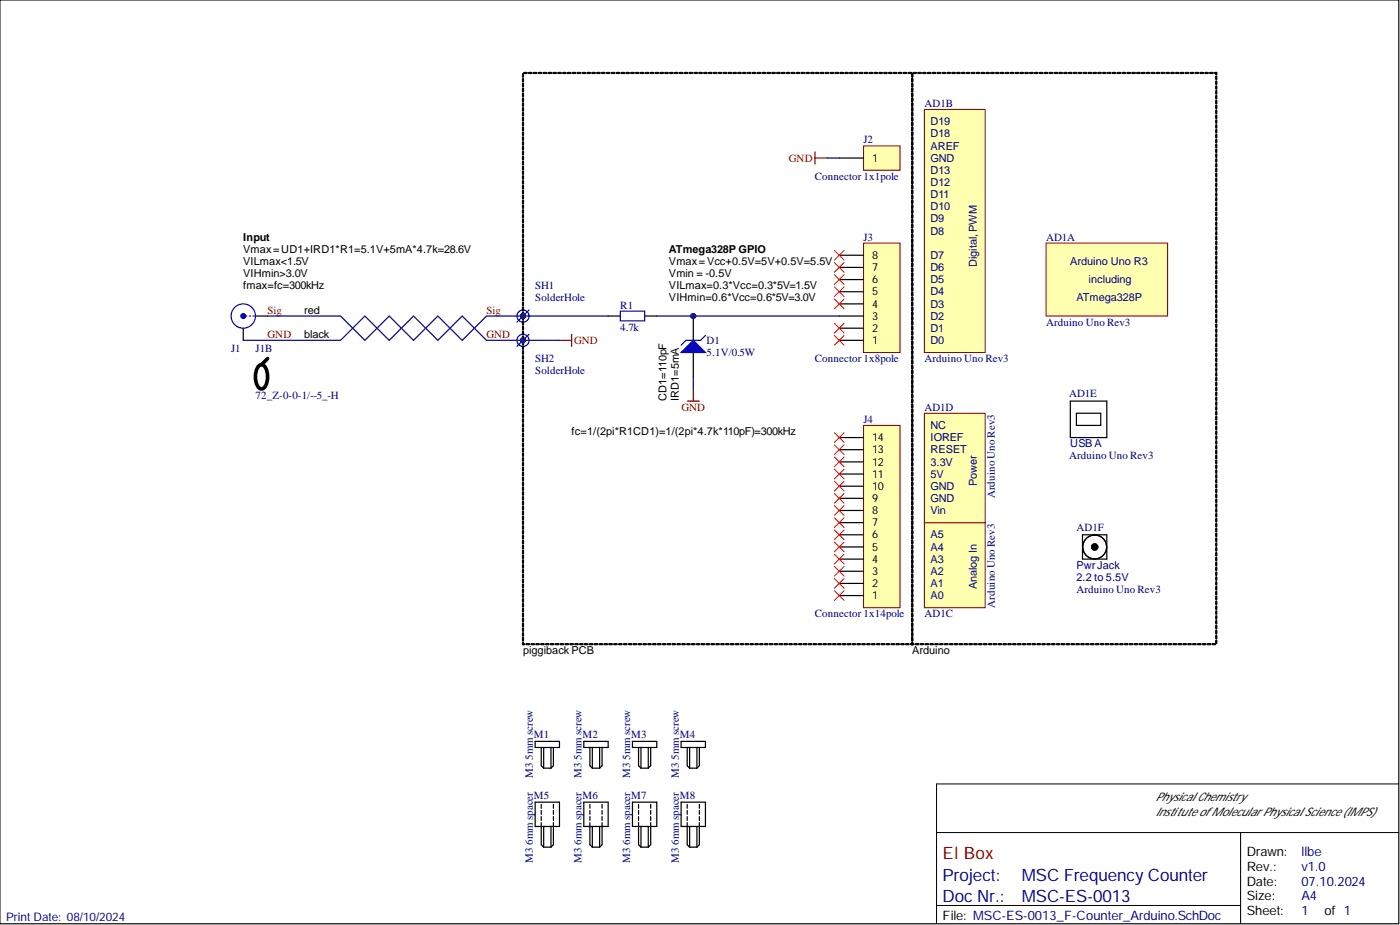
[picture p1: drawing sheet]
<svg xmlns="http://www.w3.org/2000/svg" width="292mm" height="193mm" viewBox="0 0 292 193" stroke-linecap="round" stroke-linejoin="round" font-family="sans-serif">
<defs><g id="words">
<text font-size="3.5" fill="#800000" x="196.7" y="179.3">El Box</text>
<g font-size="3.5" fill="#000080">
<text x="196.7" y="183.8">Project:</text>
<text x="213.2" y="183.8">MSC Frequency Counter</text>
<text x="196.7" y="188.1">Doc Nr.:</text>
<text x="213.2" y="188.1">MSC-ES-0013</text>
</g>
<g font-size="2.7">
<text x="260.1" y="178.7">Drawn:</text>
<text x="260.1" y="184.8">Date:</text>
<text x="260.1" y="181.7">Rev.:</text>
<text x="196.7" y="191.9">File: MSC-ES-0013_F-Counter_Arduino.SchDoc</text>
<text x="260.1" y="187.8">Size:</text>
<text x="260.1" y="190.8">Sheet:</text>
<text x="276.4" y="190.8">of 1</text>
</g>
<g font-size="2.7" fill="#000080">
<text x="271.5" y="178.7">llbe</text>
<text x="271.5" y="184.8">07.10.2024</text>
<text x="271.5" y="181.7">v1.0</text>
<text x="271.5" y="190.8">1</text>
<text x="271.5" y="187.8">A4</text>
</g>
<g font-size="2.5">
<text x="241.1" y="167.2">Physical Chemistry</text>
<text x="241.1" y="170.2">Institute ofMolecular Physical Science (IMPS)</text>
</g>
<text font-size="2.5" fill="#000080" x="1.3" y="192.2">Print Date: 08/10/2024</text>
<g font-size="2.3" fill="#000080">
<text x="192.9" y="22.3">AD1B</text>
<text x="180.2" y="29.9">J2</text>
<text x="194.1" y="28.7">D18</text>
<text x="194.1" y="26.1">D19</text>
<text x="194.1" y="33.7">GND</text>
<text x="194.1" y="31.2">AREF</text>
<text x="170" y="37.5">Connector 1x1pole</text>
<text x="194.1" y="41.3">D11</text>
<text x="194.1" y="38.8">D12</text>
<text x="194.1" y="36.3">D13</text>
<text x="194.1" y="46.4">D9</text>
<text x="194.1" y="43.9">D10</text>
<text x="180.2" y="50.2">J3</text>
<text x="194.1" y="48.9">D8</text>
<text x="218.2" y="50.2">AD1A</text>
<text x="194.1" y="59.1">D5</text>
<text x="194.1" y="56.5">D6</text>
<text x="194.1" y="54">D7</text>
<text x="203.8" y="55.8" transform="rotate(-90 203.8 55.8)">Digital,PWM</text>
<text x="223.3" y="55.3">Arduino Uno R3</text>
<text x="227.1" y="59.1">including</text>
<text x="111.7" y="60.4">SH1</text>
<text x="111.7" y="62.9">SolderHole</text>
<text x="129.4" y="64.4">R1</text>
<text x="194.1" y="64.2">D3</text>
<text x="194.1" y="61.6">D4</text>
<text x="224.6" y="62.9">ATmega328P</text>
<text x="129.4" y="69">4.7k</text>
<text x="147.4" y="71.8">D1</text>
<text x="194.1" y="71.8">D0</text>
<text x="194.1" y="69.2">D1</text>
<text x="194.1" y="66.7">D2</text>
<text x="218.2" y="68">Arduino Uno Rev3</text>
<text x="48.2" y="73.5">J1</text>
<text x="53.3" y="73.5">J1B</text>
<text x="111.7" y="75.6">SH2</text>
<text x="147.4" y="74.3">5.1V/0.5W</text>
<text x="170" y="75.6">Connector 1x8pole</text>
<text x="192.9" y="75.6">Arduino Uno Rev3</text>
<text x="53.3" y="83.2">72_Z-0-0-1/--5_-H</text>
<text x="111.7" y="78.1">SolderHole</text>
<text x="223.1" y="82.9">AD1E</text>
<text x="180.2" y="88.2">J4</text>
<text x="192.9" y="85.7">AD1D</text>
<text x="194.1" y="89.5">NC</text>
<text x="194.1" y="94.6">RESET</text>
<text x="194.1" y="92">IOREF</text>
<text x="223.1" y="95.8">Arduino Uno Rev3</text>
<text x="223.3" y="93.3">USB A</text>
<text x="194.1" y="99.7">5V</text>
<text x="194.1" y="97.1">3.3V</text>
<text x="203.8" y="101.4" transform="rotate(-90 203.8 101.4)">Power</text>
<text x="194.1" y="107.3">Vin</text>
<text x="194.1" y="104.7">GND</text>
<text x="194.1" y="102.2">GND</text>
<text x="207.6" y="104" transform="rotate(-90 207.6 104)">ArduinoUno Rev3</text>
<text x="194.1" y="112.3">A5</text>
<text x="224.6" y="110.8">AD1F</text>
<text x="194.1" y="119.9">A2</text>
<text x="194.1" y="117.4">A3</text>
<text x="194.1" y="114.9">A4</text>
<text x="224.6" y="118.7">PwrJack</text>
<text x="194.1" y="125">A0</text>
<text x="194.1" y="122.5">A1</text>
<text x="203.8" y="123" transform="rotate(-90 203.8 123)">Analog In</text>
<text x="224.6" y="121.2">2.2 to 5.5V</text>
<text x="224.6" y="123.7">Arduino Uno Rev3</text>
<text x="170" y="128.8">Connector 1x14pole</text>
<text x="192.9" y="128.8">AD1C</text>
<text x="207.6" y="126.8" transform="rotate(-90 207.6 126.8)">ArduinoUno Rev3</text>
<text x="111.4" y="153.9">M1</text>
<text x="121.6" y="153.9">M2</text>
<text x="131.7" y="153.9">M3</text>
<text x="141.9" y="153.9">M4</text>
<text x="111.2" y="158.5" transform="rotate(-90 111.2 158.5)">5mm screw</text>
<text x="121.3" y="158.5" transform="rotate(-90 121.3 158.5)">5mm screw</text>
<text x="131.5" y="158.5" transform="rotate(-90 131.5 158.5)">5mm screw</text>
<text x="141.6" y="158.5" transform="rotate(-90 141.6 158.5)">5mm screw</text>
<text x="111.2" y="162.3" transform="rotate(-90 111.2 162.3)">M3</text>
<text x="111.4" y="166.6">M5</text>
<text x="121.3" y="162.3" transform="rotate(-90 121.3 162.3)">M3</text>
<text x="121.6" y="166.6">M6</text>
<text x="131.5" y="162.3" transform="rotate(-90 131.5 162.3)">M3</text>
<text x="131.7" y="166.6">M7</text>
<text x="141.6" y="162.3" transform="rotate(-90 141.6 162.3)">M3</text>
<text x="141.9" y="166.6">M8</text>
<text x="111.2" y="176.2" transform="rotate(-90 111.2 176.2)">6mm spacer</text>
<text x="121.3" y="176.2" transform="rotate(-90 121.3 176.2)">6mm spacer</text>
<text x="131.5" y="176.2" transform="rotate(-90 131.5 176.2)">6mm spacer</text>
<text x="141.6" y="176.2" transform="rotate(-90 141.6 176.2)">6mm spacer</text>
<text x="111.2" y="180" transform="rotate(-90 111.2 180)">M3</text>
<text x="121.3" y="180" transform="rotate(-90 121.3 180)">M3</text>
<text x="131.5" y="180" transform="rotate(-90 131.5 180)">M3</text>
<text x="141.6" y="180" transform="rotate(-90 141.6 180)">M3</text>
</g>
<g font-size="2.3" fill="#800000">
<text x="164.6" y="33.7">GND</text>
<text x="55.8" y="65.4">Sig</text>
<text x="101.5" y="65.4">Sig</text>
<text x="55.8" y="70.5">GND</text>
<text x="101.5" y="70.5">GND</text>
<text x="119.8" y="71.8">GND</text>
<text x="142.2" y="85.7">GND</text>
</g>
<g font-size="2.3">
<text x="182" y="33.7">1</text>
<text x="50.8" y="52.7">Vmax=UD1+IRD1*R1=5.1V+5mA*4.7k=28.6V</text>
<text x="50.8" y="50.2">Input</text>
<text x="139.6" y="52.7">ATmega328P GPIO</text>
<text x="50.8" y="55.3">VILmax&lt;1.5V</text>
<text x="50.8" y="57.8">VIHmin&gt;3.0V</text>
<text x="139.6" y="55.3">Vmax=Vcc+0.5V=5V+0.5V=5.5V</text>
<text x="139.6" y="57.8">Vmin = -0.5V</text>
<text x="182" y="59.1">6</text>
<text x="182" y="56.5">7</text>
<text x="182" y="54">8</text>
<text x="50.8" y="60.4">fmax=fc=300kHz</text>
<text x="63.4" y="65.4">red</text>
<text x="139.6" y="60.4">VILmax=0.3*Vcc=0.3*5V=1.5V</text>
<text x="139.6" y="62.9">VIHmin=0.6*Vcc=0.6*5V=3.0V</text>
<text x="182" y="64.2">4</text>
<text x="182" y="61.6">5</text>
<text x="63.4" y="70.5">black</text>
<text x="182" y="71.8">1</text>
<text x="182" y="69.2">2</text>
<text x="182" y="66.7">3</text>
<text x="139.1" y="83.7" transform="rotate(-90 139.1 83.7)">CD1=110pF</text>
<text x="141.6" y="83.7" transform="rotate(-90 141.6 83.7)">IRD1=5mA</text>
<text x="119.3" y="90.8">fc=1/(2pi*R1CD1)=1/(2pi*4.7k*110pF)=300kHz</text>
<text x="182" y="94.6">13</text>
<text x="182" y="92">14</text>
<text x="182" y="99.7">11</text>
<text x="182" y="97.1">12</text>
<text x="182" y="107.3">8</text>
<text x="182" y="104.7">9</text>
<text x="182" y="102.2">10</text>
<text x="182" y="112.3">6</text>
<text x="182" y="109.8">7</text>
<text x="182" y="119.9">3</text>
<text x="182" y="117.4">4</text>
<text x="182" y="114.9">5</text>
<text x="182" y="125">1</text>
<text x="182" y="122.5">2</text>
<text x="109.1" y="136.4">piggiback PCB</text>
<text x="190.3" y="136.4">Arduino</text>
</g>
</g></defs>
<path d="M0 0h291.8v192.7h-291.8z" fill="none" stroke="#000" stroke-width=".21"/>
<path d="M241.1 164.8h46.9v7.6h-46.9z" fill-rule="evenodd" fill="#fff"/>
<path d="M241.1 164.8h46.9v7.6h-46.9z" fill="none" stroke="#fff" stroke-width=".21"/>
<path d="M195.4 173.7h96.4M258.8 173.7v19M291.8 163.5h-96.4v29.2M195.4 188.9h63.4" fill="none" stroke="#000" stroke-width=".21"/>
<g fill="none" stroke="#000" stroke-width=".25">
<path d="M111.7 154.7h5v1.2h-5zM112.9 155.9v3.8l.5 .5M113.4 155.9v4.3M115 155.9v4.3M115.5 155.9v3.8l-.5 .5M121.8 154.7h5.1v1.2h-5.1zM123.1 155.9v3.8l.5 .5M123.6 155.9v4.3M125.1 155.9v4.3M125.6 155.9v3.8l-.5 .5M132 154.7h5v1.2h-5zM133.2 155.9v3.8l.5 .5"/>
<path d="M133.7 155.9v4.3M135.3 155.9v4.3M135.8 155.9v3.8l-.5 .5M142.1 154.7h5.1v1.2h-5.1zM143.4 155.9v3.8l.5 .5M143.9 155.9v4.3M145.4 155.9v4.3M145.9 155.9v3.8l-.5 .5M111.7 167.3h5v5.1h-5zM112.9 167.8v.8M112.9 169.1v.8M112.9 170.4v.7"/>
<path d="M112.9 171.6v4.6l.5 .5M113.4 176.7h1.6M113.4 172.4v4.3M113.4 160.2h1.6M115 172.4v4.3M115.5 167.8v.8M115.5 169.1v.8M115.5 170.4v.7M115.5 171.6v4.6l-.5 .5M121.8 167.3h5.1v5.1h-5.1zM123.1 167.8v.8M123.1 169.1v.8"/>
<path d="M123.1 170.4v.7M123.1 171.6v4.6l.5 .5M123.6 176.7h1.5M123.6 172.4v4.3M123.6 160.2h1.5M125.1 172.4v4.3M125.6 167.8v.8M125.6 169.1v.8M125.6 170.4v.7M125.6 171.6v4.6l-.5 .5M132 167.3h5v5.1h-5zM133.2 167.8v.8"/>
<path d="M133.2 169.1v.8M133.2 170.4v.7M133.2 171.6v4.6l.5 .5M133.7 176.7h1.6M133.7 172.4v4.3M133.7 160.2h1.6M135.3 172.4v4.3M135.8 167.8v.8M135.8 169.1v.8M135.8 170.4v.7M135.8 171.6v4.6l-.5 .5M142.1 167.3h5.1v5.1h-5.1z"/>
<path d="M143.4 167.8v.8M143.4 169.1v.8M143.4 170.4v.7M143.4 171.6v4.6l.5 .5M143.9 176.7h1.5M143.9 172.4v4.3M143.9 160.2h1.5M145.4 172.4v4.3M145.9 167.8v.8M145.9 169.1v.8M145.9 170.4v.7M145.9 171.6v4.6l-.5 .5"/>
</g>
<path d="M53.9 76.4a.86 .86 0 0 1 .9-.3 .86 .86 0 0 1 .7 .7 3.8 3.8 0 0 1-.6 4.3 .92 .92 0 0 1-1.2-.7 4.3 4.3 0 0 1 .2-4z" fill="#fff"/>
<path d="M53.9 76.4a.86 .86 0 0 1 .9-.3 .86 .86 0 0 1 .7 .7 3.8 3.8 0 0 1-.6 4.3 .92 .92 0 0 1-1.2-.7 4.3 4.3 0 0 1 .2-4zM55.8 74.8l-1.2 1.3" fill="none" stroke="#000" stroke-width=".76"/>
<path d="M50.8 68.5v2.5M53.3 65.9h2.5" fill="none" stroke="#000" stroke-width=".25"/>
<circle cx="50.8" cy="65.9" r=".51" fill="#00f"/>
<g fill="none" stroke="#00f" stroke-width=".25">
<path d="M51.3 65.9h.2M52 65.9h.3M52.8 65.9h.2"/>
<circle cx="50.8" cy="65.9" r=".51"/>
<circle cx="50.8" cy="65.9" r="2.54"/>
</g>
<circle cx="144.6" cy="65.9" r=".51" fill="#000080"/>
<circle cx="144.6" cy="65.9" r=".51" fill="none" stroke="#000080" stroke-width=".21"/>
<path d="M144.6 65.9v5.1M144.6 73.5v5.1" fill="none" stroke="#000" stroke-width=".25"/>
<circle cx="144.6" cy="65.9" r=".51" fill="#000080"/>
<circle cx="144.6" cy="65.9" r=".51" fill="none" stroke="#000080" stroke-width=".21"/>
<path d="M142.1 73.5l2.5-2.5 2.6 2.5z" fill="#00f"/>
<path d="M129.4 64.9h5.1v2h-5.1zM142.1 73.5l2.5-2.5 2.6 2.5zM147.2 70l-1 1h-3.1l-1 1" fill="none" stroke="#00f" stroke-width=".25"/>
<path d="M126.9 65.9h2.5M134.5 65.9h2.5" fill="none" stroke="#000" stroke-width=".25"/>
<path d="M218.2 50.7h25.4v15.2h-25.4z" fill-rule="evenodd" fill="#ffffb0"/>
<path d="M218.2 50.7h25.4v15.2h-25.4z" fill="none" stroke="#800000" stroke-width=".21"/>
<path d="M192.9 22.8h12.7v50.7h-12.7z" fill-rule="evenodd" fill="#ffffb0"/>
<path d="M192.9 22.8h12.7v50.7h-12.7z" fill="none" stroke="#800000" stroke-width=".21"/>
<path d="M192.9 109h12.7v17.8h-12.7z" fill-rule="evenodd" fill="#ffffb0"/>
<path d="M192.9 109h12.7v17.8h-12.7z" fill="none" stroke="#800000" stroke-width=".21"/>
<path d="M192.9 86.2h12.7v22.8h-12.7z" fill-rule="evenodd" fill="#ffffb0"/>
<path d="M192.9 86.2h12.7v22.8h-12.7z" fill="none" stroke="#800000" stroke-width=".21"/>
<g fill="none" stroke="#000" stroke-width=".25">
<path d="M223.3 83.7h7.6v7.6h-7.6zM224.6 86.2h5.1v2.5h-5.1zM225.9 111.6h5v5h-5z"/>
<circle cx="228.4" cy="114.1" r="2.49"/>
</g>
<circle cx="228.4" cy="114.1" r=".39" fill="none" stroke="#000" stroke-width=".76"/>
<path d="M180.2 50.7h7.6v22.8h-7.6z" fill-rule="evenodd" fill="#ffffb0"/>
<path d="M180.2 50.7h7.6v22.8h-7.6z" fill="none" stroke="#800000" stroke-width=".21"/>
<path d="M175.1 58.3h5.1M175.1 55.8h5.1M175.1 53.3h5.1M175.1 71h5.1M175.1 68.5h5.1M175.1 65.9h5.1M175.1 63.4h5.1M175.1 60.9h5.1" fill="none" stroke="#000" stroke-width=".25"/>
<path d="M180.2 30.4h7.6v5.1h-7.6z" fill-rule="evenodd" fill="#ffffb0"/>
<path d="M180.2 30.4h7.6v5.1h-7.6z" fill="none" stroke="#800000" stroke-width=".21"/>
<path d="M175.1 33h5.1" fill="none" stroke="#000" stroke-width=".25"/>
<path d="M180.2 88.7h7.6v38.1h-7.6z" fill-rule="evenodd" fill="#ffffb0"/>
<path d="M180.2 88.7h7.6v38.1h-7.6z" fill="none" stroke="#800000" stroke-width=".21"/>
<g fill="none" stroke="#000" stroke-width=".25">
<path d="M175.1 98.9h5.1M175.1 96.4h5.1M175.1 93.8h5.1M175.1 91.3h5.1M175.1 119.2h5.1M175.1 116.6h5.1M175.1 114.1h5.1M175.1 111.6h5.1M175.1 109h5.1M175.1 106.5h5.1M175.1 104h5.1M175.1 101.4h5.1"/>
<path d="M175.1 124.2h5.1M175.1 121.7h5.1"/>
</g>
<g fill="none" stroke="#f00" stroke-width=".21">
<path d="M174.1 59.8l2 2.1M174.1 54.8l2 2M174.1 57.3l2 2M174.1 52.2l2 2.1M176.1 59.8l-2 2.1M176.1 54.8l-2 2M176.1 57.3l-2 2M176.1 52.2l-2 2.1M174.1 70l2 2M174.1 67.5l2 2M174.1 62.4l2 2M176.1 70l-2 2"/>
<path d="M176.1 67.5l-2 2M176.1 62.4l-2 2M174.1 90.3l2 2M174.1 92.8l2 2M174.1 95.3l2 2.1M174.1 97.9l2 2M176.1 90.3l-2 2M176.1 92.8l-2 2M176.1 95.3l-2 2.1M176.1 97.9l-2 2M174.1 100.4l2 2M174.1 102.9l2 2.1"/>
<path d="M174.1 105.5l2 2M174.1 108l2 2M174.1 110.6l2 2M174.1 113.1l2 2M174.1 115.6l2 2.1M174.1 118.2l2 2M176.1 100.4l-2 2M176.1 102.9l-2 2.1M176.1 105.5l-2 2M176.1 108l-2 2M176.1 110.6l-2 2M176.1 113.1l-2 2"/>
<path d="M176.1 115.6l-2 2.1M176.1 118.2l-2 2M174.1 120.7l2 2M174.1 123.2l2 2.1M176.1 120.7l-2 2M176.1 123.2l-2 2.1"/>
</g>
<path d="M143.4 83.7h2.5M144.6 81.1v2.6" fill="none" stroke="#800000" stroke-width=".25"/>
<circle cx="109.1" cy="65.9" r=".51" fill="#000080"/>
<circle cx="109.1" cy="65.9" r=".51" fill="none" stroke="#000080" stroke-width=".21"/>
<circle cx="109.1" cy="65.9" r="1.27" fill="none" stroke="#00f" stroke-width=".25"/>
<circle cx="109.1" cy="65.9" r=".51" fill="#000080"/>
<circle cx="109.1" cy="65.9" r=".51" fill="none" stroke="#000080" stroke-width=".21"/>
<path d="M110.4 64.7l-2.5 2.5" fill="none" stroke="#00f" stroke-width=".25"/>
<circle cx="109.1" cy="71" r=".51" fill="#000080"/>
<circle cx="109.1" cy="71" r=".51" fill="none" stroke="#000080" stroke-width=".21"/>
<circle cx="109.1" cy="71" r="1.27" fill="none" stroke="#00f" stroke-width=".25"/>
<circle cx="109.1" cy="71" r=".51" fill="#000080"/>
<circle cx="109.1" cy="71" r=".51" fill="none" stroke="#000080" stroke-width=".21"/>
<path d="M110.4 69.7l-2.5 2.6" fill="none" stroke="#00f" stroke-width=".25"/>
<path d="M170 31.7v2.5M170 33h2.6M116.7 71h2.6M119.3 69.7v2.6" fill="none" stroke="#800000" stroke-width=".25"/>
<g fill="#000" stroke="#000" stroke-width=".21">
<path d="M109 134l.2 .1-.1 .4zM109 133l.2 .1-.1 .7-.1-.2zM109 132l.2 .1-.1 .6-.1-.1zM109 131l.2 .1-.1 .6-.1-.1zM109 130l.2 .1-.1 .6-.1-.1zM109 129l.2 .1-.1 .6-.1-.1zM109 128h.2l-.1 .7-.1-.1zM109 126.9l.2 .1-.1 .7-.1-.2zM109 125.9l.2 .1-.1 .7-.1-.2zM109 124.9l.2 .1-.1 .6-.1-.1zM109 123.9l.2 .1-.1 .6-.1-.1zM109 122.9l.2 .1-.1 .6-.1-.1zM109 121.9l.2 .1-.1 .6-.1-.1zM109 120.9h.2l-.1 .7-.1-.1zM109 119.8l.2 .1-.1 .7-.1-.2zM109 118.8l.2 .1-.1 .7-.1-.2zM109 117.8l.2 .1-.1 .6-.1-.1zM109 116.8l.2 .1-.1 .6-.1-.1zM109 115.8l.2 .1-.1 .6-.1-.1zM109 114.8l.2 .1-.1 .6-.1-.1zM109 113.8h.2l-.1 .7-.1-.1zM109 112.7l.2 .1-.1 .7-.1-.2zM109 111.7l.2 .1-.1 .7-.1-.2zM109 110.7l.2 .1-.1 .6-.1-.1zM109 109.7l.2 .1-.1 .6-.1-.1zM109 108.7l.2 .1-.1 .6-.1-.1zM109 107.7l.2 .1-.1 .6-.1-.1zM109 106.7h.2l-.1 .7-.1-.1zM109 105.6l.2 .1-.1 .7-.1-.2zM109 104.6l.2 .1-.1 .7-.1-.2zM109 103.6l.2 .1-.1 .6-.1-.1zM109 102.6l.2 .1-.1 .6-.1-.1zM109 101.6l.2 .1-.1 .6-.1-.1zM109 100.6l.2 .1-.1 .6-.1-.1zM109 99.6l.2 .1-.1 .6-.1-.1zM109 98.5l.2 .1-.1 .7-.1-.2zM109 97.5l.2 .1-.1 .7-.1-.2zM109 96.5l.2 .1-.1 .6-.1-.1zM109 95.5l.2 .1-.1 .6-.1-.1zM109 94.5l.2 .1-.1 .6-.1-.1zM109 93.5l.2 .1-.1 .6-.1-.1zM109 92.5l.2 .1-.1 .6-.1-.1zM109 91.4l.2 .1-.1 .7-.1-.2zM109 90.4l.2 .1-.1 .7-.1-.2zM109 89.4l.2 .1-.1 .6-.1-.1zM109 88.4l.2 .1-.1 .6-.1-.1zM109 87.4l.2 .1-.1 .6-.1-.1zM109 86.4l.2 .1-.1 .6-.1-.1zM109 85.4l.2 .1-.1 .6-.1-.1zM109 84.4h.2l-.1 .7-.1-.2zM109 83.3l.2 .1-.1 .7-.1-.2zM109 82.3l.2 .1-.1 .6-.1-.1zM109 81.3l.2 .1-.1 .6-.1-.1zM109 80.3l.2 .1-.1 .6-.1-.1zM109 79.3l.2 .1-.1 .6-.1-.1zM109 78.3l.2 .1-.1 .6-.1-.1zM109 77.3h.2l-.1 .7-.1-.2zM109 76.2l.2 .1-.1 .7-.1-.2zM109 75.2l.2 .1-.1 .6-.1-.1zM109 74.2l.2 .1-.1 .6-.1-.1zM109 73.2l.2 .1-.1 .6-.1-.1zM109 72.2l.2 .1-.1 .6-.1-.1zM109 71.2l.2 .1-.1 .6-.1-.1zM109 70.2h.2l-.1 .7-.1-.2zM109 69.1l.2 .1-.1 .7-.1-.2zM109 68.1l.2 .1-.1 .6-.1-.1zM109 67.1l.2 .1-.1 .6-.1-.1zM109 66.1l.2 .1-.1 .6-.1-.1zM109 65.1l.2 .1-.1 .6-.1-.1zM109 64.1l.2 .1-.1 .6-.1-.1zM109 63.1h.2l-.1 .7-.1-.2zM109 62l.2 .1-.1 .7-.1-.2zM109 61l.2 .1-.1 .6-.1-.1zM109 60l.2 .1-.1 .6-.1-.1zM109 59l.2 .1-.1 .6-.1-.1zM109 58l.2 .1-.1 .6-.1-.1zM109 57l.2 .1-.1 .6-.1-.1zM109 56h.2l-.1 .7-.1-.2zM109 54.9l.2 .1-.1 .7-.1-.2zM109 53.9l.2 .1-.1 .6-.1-.1zM109 52.9l.2 .1-.1 .6-.1-.1zM109 51.9l.2 .1-.1 .6-.1-.1zM109 50.9l.2 .1-.1 .6-.1-.1zM109 49.9l.2 .1-.1 .6-.1-.1zM109 48.9h.2l-.1 .7-.1-.2zM109 47.8l.2 .1-.1 .7-.1-.2zM109 46.8l.2 .1-.1 .6-.1-.1zM109 45.8l.2 .1-.1 .6-.1-.1zM109 44.8l.2 .1-.1 .6-.1-.1zM109 43.8l.2 .1-.1 .6-.1-.1zM109 42.8l.2 .1-.1 .6-.1-.1zM109 41.8h.2l-.1 .7-.1-.1zM109 40.7l.2 .1-.1 .7-.1-.2zM109 39.7l.2 .1-.1 .6-.1-.1zM109 38.7l.2 .1-.1 .6-.1-.1zM109 37.7l.2 .1-.1 .6-.1-.1zM109 36.7l.2 .1-.1 .6-.1-.1zM109 35.7l.2 .1-.1 .6-.1-.1zM109 34.7h.2l-.1 .7-.1-.1zM109 33.6l.2 .1-.1 .7-.1-.2zM109 32.6l.2 .1-.1 .6-.1-.1zM109 31.6l.2 .1-.1 .6-.1-.1zM109 30.6l.2 .1-.1 .6-.1-.1zM109 29.6l.2 .1-.1 .6-.1-.1zM109 28.6l.2 .1-.1 .6-.1-.1zM109 27.6h.2l-.1 .7-.1-.1zM109 26.5l.2 .1-.1 .7-.1-.2zM109 25.5l.2 .1-.1 .7-.1-.2zM109 24.5l.2 .1-.1 .6-.1-.1zM109 23.5l.2 .1-.1 .6-.1-.1zM109 22.5l.2 .1-.1 .6-.1-.1zM109 21.5l.2 .1-.1 .6-.1-.1zM109 20.5h.2l-.1 .7-.1-.1zM109 19.4l.2 .1-.1 .7-.1-.2zM109 18.4l.2 .1-.1 .7-.1-.2zM109 17.4l.2 .1-.1 .6-.1-.1zM109 16.4l.2 .1-.1 .6-.1-.1zM109 15.4l.2 .1-.1 .6-.1-.1zM109.3 15.1h.6l.1 .1-.6 .1zM110.3 15.1h.6l.1 .1-.6 .1zM111.3 15.1h.6l.1 .1-.6 .1zM112.3 15.1h.6l.2 .1-.7 .1zM113.3 15.1h.6l.2 .1-.7 .1zM114.4 15.1h.6l.1 .1-.7 .1zM115.4 15.1h.6l.1 .1-.6 .1zM116.4 15.1h.6l.1 .1-.6 .1zM117.4 15.1h.6l.1 .1-.6 .1zM118.4 15.1h.6l.1 .1-.6 .1zM119.4 15.1h.6l.2 .1-.7 .1zM120.5 15.1h.5l.2 .1-.7 .1zM121.5 15.1h.6l.1 .1-.6 .1zM122.5 15.1h.6l.1 .1-.6 .1zM123.5 15.1h.6l.1 .1-.6 .1zM124.5 15.1h.6l.1 .1-.6 .1zM125.5 15.1h.6l.1 .1-.6 .1zM126.5 15.1h.6l.2 .1-.7 .1zM127.6 15.1h.6l.1 .1-.7 .1zM128.6 15.1h.6l.1 .1-.6 .1zM129.6 15.1h.6l.1 .1-.6 .1zM130.6 15.1h.6l.1 .1-.6 .1zM131.6 15.1h.6l.1 .1-.6 .1zM132.6 15.1h.6l.2 .1-.7 .1zM133.6 15.1h.6l.2 .1-.7 .1zM134.7 15.1h.6l.1 .1-.6 .1zM135.7 15.1h.6l.1 .1-.6 .1zM136.7 15.1h.6l.1 .1-.6 .1zM137.7 15.1h.6l.1 .1-.6 .1zM138.7 15.1h.6l.1 .1-.6 .1zM139.7 15.1h.6l.2 .1-.7 .1zM140.8 15.1h.5l.2 .1-.7 .1zM141.8 15.1h.6l.1 .1-.6 .1zM142.8 15.1h.6l.1 .1-.6 .1zM143.8 15.1h.6l.1 .1-.6 .1zM144.8 15.1h.6l.1 .1-.6 .1zM145.8 15.1h.6l.2 .1-.7 .1zM146.8 15.1h.6l.2 .1-.7 .1zM147.9 15.1h.6l.1 .1-.7 .1zM148.9 15.1h.6l.1 .1-.6 .1zM149.9 15.1h.6l.1 .1-.6 .1zM150.9 15.1h.6l.1 .1-.6 .1zM151.9 15.1h.6l.1 .1-.6 .1zM152.9 15.1h.6l.2 .1-.7 .1zM154 15.1h.5l.2 .1-.7 .1zM155 15.1h.6l.1 .1-.6 .1zM156 15.1h.6l.1 .1-.6 .1zM157 15.1h.6l.1 .1-.6 .1zM158 15.1h.6l.1 .1-.6 .1zM159 15.1h.6l.1 .1-.6 .1zM160 15.1h.6l.2 .1-.7 .1zM161.1 15.1h.6l.1 .1-.7 .1zM162.1 15.1h.6l.1 .1-.6 .1zM163.1 15.1h.6l.1 .1-.6 .1zM164.1 15.1h.6l.1 .1-.6 .1zM165.1 15.1h.6l.1 .1-.6 .1zM166.1 15.1h.6l.2 .1-.7 .1zM167.1 15.1h.6l.2 .1-.7 .1zM168.2 15.1h.6l.1 .1-.7 .1zM169.2 15.1h.6l.1 .1-.6 .1zM170.2 15.1h.6l.1 .1-.6 .1zM171.2 15.1h.6l.1 .1-.6 .1zM172.2 15.1h.6l.1 .1-.6 .1zM173.2 15.1h.6l.2 .1-.7 .1zM174.3 15.1h.5l.2 .1-.7 .1zM175.3 15.1h.6l.1 .1-.6 .1zM176.3 15.1h.6l.1 .1-.6 .1zM177.3 15.1h.6l.1 .1-.6 .1zM178.3 15.1h.6l.1 .1-.6 .1zM179.3 15.1h.6l.1 .1-.6 .1zM180.3 15.1h.6l.2 .1-.7 .1zM181.4 15.1h.6l.1 .1-.7 .1zM182.4 15.1h.6l.1 .1-.6 .1zM183.4 15.1h.6l.1 .1-.6 .1zM184.4 15.1h.6l.1 .1-.6 .1zM185.4 15.1h.6l.1 .1-.6 .1zM186.4 15.1h.6l.2 .1-.7 .1zM187.4 15.1h.6l.2 .1-.7 .1zM188.5 15.1h.6l.1 .1-.7 .1zM189.5 15.1h.6l.1 .1-.6 .1zM190.2 15.4l.3 .1-.2 .6-.1-.1zM190.2 16.4l.3 .1-.2 .6-.1-.1zM190.2 17.4l.3 .1-.2 .6-.1-.1zM190.2 18.4l.3 .1-.2 .7-.1-.2zM190.2 19.4l.3 .1-.2 .7-.1-.2zM190.2 20.5h.3l-.2 .7-.1-.1zM190.2 21.5l.3 .1-.2 .6-.1-.1zM190.2 22.5l.3 .1-.2 .6-.1-.1zM190.2 23.5l.3 .1-.2 .6-.1-.1zM190.2 24.5l.3 .1-.2 .6-.1-.1zM190.2 25.5l.3 .1-.2 .7-.1-.2zM190.2 26.5l.3 .1-.2 .7-.1-.2zM190.2 27.6h.3l-.2 .7-.1-.1zM190.2 28.6l.3 .1-.2 .6-.1-.1zM190.2 29.6l.3 .1-.2 .6-.1-.1zM190.2 30.6l.3 .1-.2 .6-.1-.1zM190.2 31.6l.3 .1-.2 .6-.1-.1zM190.2 32.6l.3 .1-.2 .6-.1-.1zM190.2 33.6l.3 .1-.2 .7-.1-.2zM190.2 34.7h.3l-.2 .7-.1-.1zM190.2 35.7l.3 .1-.2 .6-.1-.1zM190.2 36.7l.3 .1-.2 .6-.1-.1zM190.2 37.7l.3 .1-.2 .6-.1-.1zM190.2 38.7l.3 .1-.2 .6-.1-.1zM190.2 39.7l.3 .1-.2 .6-.1-.1zM190.2 40.7l.3 .1-.2 .7-.1-.2zM190.2 41.8h.3l-.2 .7-.1-.1zM190.2 42.8l.3 .1-.2 .6-.1-.1zM190.2 43.8l.3 .1-.2 .6-.1-.1zM190.2 44.8l.3 .1-.2 .6-.1-.1zM190.2 45.8l.3 .1-.2 .6-.1-.1zM190.2 46.8l.3 .1-.2 .6-.1-.1zM190.2 47.8l.3 .1-.2 .7-.1-.2zM190.2 48.9h.3l-.2 .7-.1-.2zM190.2 49.9l.3 .1-.2 .6-.1-.1zM190.2 50.9l.3 .1-.2 .6-.1-.1zM190.2 51.9l.3 .1-.2 .6-.1-.1zM190.2 52.9l.3 .1-.2 .6-.1-.1zM190.2 53.9l.3 .1-.2 .6-.1-.1zM190.2 54.9l.3 .1-.2 .7-.1-.2zM190.2 56h.3l-.2 .7-.1-.2zM190.2 57l.3 .1-.2 .6-.1-.1zM190.2 58l.3 .1-.2 .6-.1-.1zM190.2 59l.3 .1-.2 .6-.1-.1zM190.2 60l.3 .1-.2 .6-.1-.1zM190.2 61l.3 .1-.2 .6-.1-.1zM190.2 62l.3 .1-.2 .7-.1-.2zM190.2 63.1h.3l-.2 .7-.1-.2zM190.2 64.1l.3 .1-.2 .6-.1-.1zM190.2 65.1l.3 .1-.2 .6-.1-.1zM190.2 66.1l.3 .1-.2 .6-.1-.1zM190.2 67.1l.3 .1-.2 .6-.1-.1zM190.2 68.1l.3 .1-.2 .6-.1-.1zM190.2 69.1l.3 .1-.2 .7-.1-.2zM190.2 70.2h.3l-.2 .7-.1-.2zM190.2 71.2l.3 .1-.2 .6-.1-.1zM190.2 72.2l.3 .1-.2 .6-.1-.1zM190.2 73.2l.3 .1-.2 .6-.1-.1zM190.2 74.2l.3 .1-.2 .6-.1-.1zM190.2 75.2l.3 .1-.2 .6-.1-.1zM190.2 76.2l.3 .1-.2 .7-.1-.2zM190.2 77.3h.3l-.2 .7-.1-.2zM190.2 78.3l.3 .1-.2 .6-.1-.1zM190.2 79.3l.3 .1-.2 .6-.1-.1zM190.2 80.3l.3 .1-.2 .6-.1-.1zM190.2 81.3l.3 .1-.2 .6-.1-.1zM190.2 82.3l.3 .1-.2 .6-.1-.1zM190.2 83.3l.3 .1-.2 .7-.1-.2zM190.2 84.4h.3l-.2 .7-.1-.2zM190.2 85.4l.3 .1-.2 .6-.1-.1zM190.2 86.4l.3 .1-.2 .6-.1-.1zM190.2 87.4l.3 .1-.2 .6-.1-.1zM190.2 88.4l.3 .1-.2 .6-.1-.1zM190.2 89.4l.3 .1-.2 .6-.1-.1zM190.2 90.4l.3 .1-.2 .7-.1-.2zM190.2 91.4l.3 .1-.2 .7-.1-.2zM190.2 92.5l.3 .1-.2 .6-.1-.1zM190.2 93.5l.3 .1-.2 .6-.1-.1zM190.2 94.5l.3 .1-.2 .6-.1-.1zM190.2 95.5l.3 .1-.2 .6-.1-.1zM190.2 96.5l.3 .1-.2 .6-.1-.1zM190.2 97.5l.3 .1-.2 .7-.1-.2zM190.2 98.5l.3 .1-.2 .7-.1-.2zM190.2 99.6l.3 .1-.2 .6-.1-.1zM190.2 100.6l.3 .1-.2 .6-.1-.1zM190.2 101.6l.3 .1-.2 .6-.1-.1zM190.2 102.6l.3 .1-.2 .6-.1-.1zM190.2 103.6l.3 .1-.2 .6-.1-.1zM190.2 104.6l.3 .1-.2 .7-.1-.2zM190.2 105.6l.3 .1-.2 .7-.1-.2zM190.2 106.7h.3l-.2 .7-.1-.1zM190.2 107.7l.3 .1-.2 .6-.1-.1zM190.2 108.7l.3 .1-.2 .6-.1-.1zM190.2 109.7l.3 .1-.2 .6-.1-.1zM190.2 110.7l.3 .1-.2 .6-.1-.1zM190.2 111.7l.3 .1-.2 .7-.1-.2zM190.2 112.7l.3 .1-.2 .7-.1-.2zM190.2 113.8h.3l-.2 .7-.1-.1zM190.2 114.8l.3 .1-.2 .6-.1-.1zM190.2 115.8l.3 .1-.2 .6-.1-.1zM190.2 116.8l.3 .1-.2 .6-.1-.1zM190.2 117.8l.3 .1-.2 .6-.1-.1zM190.2 118.8l.3 .1-.2 .7-.1-.2zM190.2 119.8l.3 .1-.2 .7-.1-.2zM190.2 120.9h.3l-.2 .7-.1-.1zM190.2 121.9l.3 .1-.2 .6-.1-.1zM190.2 122.9l.3 .1-.2 .6-.1-.1zM190.2 123.9l.3 .1-.2 .6-.1-.1zM190.2 124.9l.3 .1-.2 .6-.1-.1zM190.2 125.9l.3 .1-.2 .7-.1-.2zM190.2 126.9l.3 .1-.2 .7-.1-.2zM190.2 128h.3l-.2 .7-.1-.1zM190.2 129l.3 .1-.2 .6-.1-.1zM190.2 130l.3 .1-.2 .6-.1-.1zM190.2 131l.3 .1-.2 .6-.1-.1zM190.2 132l.3 .1-.2 .6-.1-.1zM190.2 133l.3 .1-.2 .7-.1-.2zM190 134.3h.3l-.1 .1v-.4h.2l.1 .5h-.5zM189 134.3h.6l.1 .1-.6 .1zM188 134.3h.5l.2 .1-.7 .1zM186.9 134.3h.6l.2 .1-.7 .1zM185.9 134.3h.6l.1 .1-.6 .1zM184.9 134.3h.6l.1 .1-.6 .1zM183.9 134.3h.6l.1 .1-.6 .1zM182.9 134.3h.6l.1 .1-.6 .1zM181.9 134.3h.6l.1 .1-.6 .1zM180.8 134.3h.6l.2 .1-.7 .1zM179.8 134.3h.6l.2 .1-.7 .1zM178.8 134.3h.6l.1 .1-.6 .1zM177.8 134.3h.6l.1 .1-.6 .1zM176.8 134.3h.6l.1 .1-.6 .1zM175.8 134.3h.6l.1 .1-.6 .1zM174.8 134.3h.6l.1 .1-.7 .1zM173.7 134.3h.6l.2 .1-.7 .1zM172.7 134.3h.6l.2 .1-.7 .1zM171.7 134.3h.6l.1 .1-.6 .1zM170.7 134.3h.6l.1 .1-.6 .1zM169.7 134.3h.6l.1 .1-.6 .1zM168.7 134.3h.6l.1 .1-.6 .1zM167.7 134.3h.5l.2 .1-.7 .1zM166.6 134.3h.6l.2 .1-.7 .1zM165.6 134.3h.6l.1 .1-.6 .1zM164.6 134.3h.6l.1 .1-.6 .1zM163.6 134.3h.6l.1 .1-.6 .1zM162.6 134.3h.6l.1 .1-.6 .1zM161.6 134.3h.6l.1 .1-.6 .1zM160.5 134.3h.6l.2 .1-.7 .1zM159.5 134.3h.6l.2 .1-.7 .1zM158.5 134.3h.6l.1 .1-.6 .1zM157.5 134.3h.6l.1 .1-.6 .1zM156.5 134.3h.6l.1 .1-.6 .1zM155.5 134.3h.6l.1 .1-.6 .1zM154.5 134.3h.6l.1 .1-.7 .1zM153.4 134.3h.6l.2 .1-.7 .1zM152.4 134.3h.6l.1 .1-.6 .1zM151.4 134.3h.6l.1 .1-.6 .1zM150.4 134.3h.6l.1 .1-.6 .1zM149.4 134.3h.6l.1 .1-.6 .1zM148.4 134.3h.6l.1 .1-.6 .1zM147.4 134.3h.5l.2 .1-.7 .1zM146.3 134.3h.6l.2 .1-.7 .1zM145.3 134.3h.6l.1 .1-.6 .1zM144.3 134.3h.6l.1 .1-.6 .1zM143.3 134.3h.6l.1 .1-.6 .1zM142.3 134.3h.6l.1 .1-.6 .1zM141.3 134.3h.6l.1 .1-.7 .1zM140.2 134.3h.6l.2 .1-.7 .1zM139.2 134.3h.6l.2 .1-.7 .1zM138.2 134.3h.6l.1 .1-.6 .1zM137.2 134.3h.6l.1 .1-.6 .1zM136.2 134.3h.6l.1 .1-.6 .1zM135.2 134.3h.6l.1 .1-.6 .1zM134.2 134.3h.6l.1 .1-.7 .1zM133.1 134.3h.6l.2 .1-.7 .1zM132.1 134.3h.6l.1 .1-.6 .1zM131.1 134.3h.6l.1 .1-.6 .1zM130.1 134.3h.6l.1 .1-.6 .1zM129.1 134.3h.6l.1 .1-.6 .1zM128.1 134.3h.6l.1 .1-.6 .1zM127.1 134.3h.5l.2 .1-.7 .1zM126 134.3h.6l.2 .1-.7 .1zM125 134.3h.6l.1 .1-.6 .1zM124 134.3h.6l.1 .1-.6 .1zM123 134.3h.6l.1 .1-.6 .1zM122 134.3h.6l.1 .1-.6 .1zM121 134.3h.6l.1 .1-.7 .1zM119.9 134.3h.6l.2 .1-.7 .1zM118.9 134.3h.6l.2 .1-.7 .1zM117.9 134.3h.6l.1 .1-.6 .1zM116.9 134.3h.6l.1 .1-.6 .1zM115.9 134.3h.6l.1 .1-.6 .1zM114.9 134.3h.6l.1 .1-.6 .1zM113.9 134.3h.5l.2 .1-.7 .1zM112.8 134.3h.6l.2 .1-.7 .1zM111.8 134.3h.6l.1 .1-.6 .1zM110.8 134.3h.6l.1 .1-.6 .1zM109.8 134.3h.6l.1 .1-.6 .1zM109 134.3l.5 .1-.4 .1z"/>
<path d="M190.2 134l.3 .1-.2 .4zM190.2 133l.3 .1-.2 .7-.1-.2zM190.2 132l.3 .1-.2 .6-.1-.1zM190.2 131l.3 .1-.2 .6-.1-.1zM190.2 130l.3 .1-.2 .6-.1-.1zM190.2 129l.3 .1-.2 .6-.1-.1zM190.2 128h.3l-.2 .7-.1-.1zM190.2 126.9l.3 .1-.2 .7-.1-.2zM190.2 125.9l.3 .1-.2 .7-.1-.2zM190.2 124.9l.3 .1-.2 .6-.1-.1zM190.2 123.9l.3 .1-.2 .6-.1-.1zM190.2 122.9l.3 .1-.2 .6-.1-.1zM190.2 121.9l.3 .1-.2 .6-.1-.1zM190.2 120.9h.3l-.2 .7-.1-.1zM190.2 119.8l.3 .1-.2 .7-.1-.2zM190.2 118.8l.3 .1-.2 .7-.1-.2zM190.2 117.8l.3 .1-.2 .6-.1-.1zM190.2 116.8l.3 .1-.2 .6-.1-.1zM190.2 115.8l.3 .1-.2 .6-.1-.1zM190.2 114.8l.3 .1-.2 .6-.1-.1zM190.2 113.8h.3l-.2 .7-.1-.1zM190.2 112.7l.3 .1-.2 .7-.1-.2zM190.2 111.7l.3 .1-.2 .7-.1-.2zM190.2 110.7l.3 .1-.2 .6-.1-.1zM190.2 109.7l.3 .1-.2 .6-.1-.1zM190.2 108.7l.3 .1-.2 .6-.1-.1zM190.2 107.7l.3 .1-.2 .6-.1-.1zM190.2 106.7h.3l-.2 .7-.1-.1zM190.2 105.6l.3 .1-.2 .7-.1-.2zM190.2 104.6l.3 .1-.2 .7-.1-.2zM190.2 103.6l.3 .1-.2 .6-.1-.1zM190.2 102.6l.3 .1-.2 .6-.1-.1zM190.2 101.6l.3 .1-.2 .6-.1-.1zM190.2 100.6l.3 .1-.2 .6-.1-.1zM190.2 99.6l.3 .1-.2 .6-.1-.1zM190.2 98.5l.3 .1-.2 .7-.1-.2zM190.2 97.5l.3 .1-.2 .7-.1-.2zM190.2 96.5l.3 .1-.2 .6-.1-.1zM190.2 95.5l.3 .1-.2 .6-.1-.1zM190.2 94.5l.3 .1-.2 .6-.1-.1zM190.2 93.5l.3 .1-.2 .6-.1-.1zM190.2 92.5l.3 .1-.2 .6-.1-.1zM190.2 91.4l.3 .1-.2 .7-.1-.2zM190.2 90.4l.3 .1-.2 .7-.1-.2zM190.2 89.4l.3 .1-.2 .6-.1-.1zM190.2 88.4l.3 .1-.2 .6-.1-.1zM190.2 87.4l.3 .1-.2 .6-.1-.1zM190.2 86.4l.3 .1-.2 .6-.1-.1zM190.2 85.4l.3 .1-.2 .6-.1-.1zM190.2 84.4h.3l-.2 .7-.1-.2zM190.2 83.3l.3 .1-.2 .7-.1-.2zM190.2 82.3l.3 .1-.2 .6-.1-.1zM190.2 81.3l.3 .1-.2 .6-.1-.1zM190.2 80.3l.3 .1-.2 .6-.1-.1zM190.2 79.3l.3 .1-.2 .6-.1-.1zM190.2 78.3l.3 .1-.2 .6-.1-.1zM190.2 77.3h.3l-.2 .7-.1-.2zM190.2 76.2l.3 .1-.2 .7-.1-.2zM190.2 75.2l.3 .1-.2 .6-.1-.1zM190.2 74.2l.3 .1-.2 .6-.1-.1zM190.2 73.2l.3 .1-.2 .6-.1-.1zM190.2 72.2l.3 .1-.2 .6-.1-.1zM190.2 71.2l.3 .1-.2 .6-.1-.1zM190.2 70.2h.3l-.2 .7-.1-.2zM190.2 69.1l.3 .1-.2 .7-.1-.2zM190.2 68.1l.3 .1-.2 .6-.1-.1zM190.2 67.1l.3 .1-.2 .6-.1-.1zM190.2 66.1l.3 .1-.2 .6-.1-.1zM190.2 65.1l.3 .1-.2 .6-.1-.1zM190.2 64.1l.3 .1-.2 .6-.1-.1zM190.2 63.1h.3l-.2 .7-.1-.2zM190.2 62l.3 .1-.2 .7-.1-.2zM190.2 61l.3 .1-.2 .6-.1-.1zM190.2 60l.3 .1-.2 .6-.1-.1zM190.2 59l.3 .1-.2 .6-.1-.1zM190.2 58l.3 .1-.2 .6-.1-.1zM190.2 57l.3 .1-.2 .6-.1-.1zM190.2 56h.3l-.2 .7-.1-.2zM190.2 54.9l.3 .1-.2 .7-.1-.2zM190.2 53.9l.3 .1-.2 .6-.1-.1zM190.2 52.9l.3 .1-.2 .6-.1-.1zM190.2 51.9l.3 .1-.2 .6-.1-.1zM190.2 50.9l.3 .1-.2 .6-.1-.1zM190.2 49.9l.3 .1-.2 .6-.1-.1zM190.2 48.9h.3l-.2 .7-.1-.2zM190.2 47.8l.3 .1-.2 .7-.1-.2zM190.2 46.8l.3 .1-.2 .6-.1-.1zM190.2 45.8l.3 .1-.2 .6-.1-.1zM190.2 44.8l.3 .1-.2 .6-.1-.1zM190.2 43.8l.3 .1-.2 .6-.1-.1zM190.2 42.8l.3 .1-.2 .6-.1-.1zM190.2 41.8h.3l-.2 .7-.1-.1zM190.2 40.7l.3 .1-.2 .7-.1-.2zM190.2 39.7l.3 .1-.2 .6-.1-.1zM190.2 38.7l.3 .1-.2 .6-.1-.1zM190.2 37.7l.3 .1-.2 .6-.1-.1zM190.2 36.7l.3 .1-.2 .6-.1-.1zM190.2 35.7l.3 .1-.2 .6-.1-.1zM190.2 34.7h.3l-.2 .7-.1-.1zM190.2 33.6l.3 .1-.2 .7-.1-.2zM190.2 32.6l.3 .1-.2 .6-.1-.1zM190.2 31.6l.3 .1-.2 .6-.1-.1zM190.2 30.6l.3 .1-.2 .6-.1-.1zM190.2 29.6l.3 .1-.2 .6-.1-.1zM190.2 28.6l.3 .1-.2 .6-.1-.1zM190.2 27.6h.3l-.2 .7-.1-.1zM190.2 26.5l.3 .1-.2 .7-.1-.2zM190.2 25.5l.3 .1-.2 .7-.1-.2zM190.2 24.5l.3 .1-.2 .6-.1-.1zM190.2 23.5l.3 .1-.2 .6-.1-.1zM190.2 22.5l.3 .1-.2 .6-.1-.1zM190.2 21.5l.3 .1-.2 .6-.1-.1zM190.2 20.5h.3l-.2 .7-.1-.1zM190.2 19.4l.3 .1-.2 .7-.1-.2zM190.2 18.4l.3 .1-.2 .7-.1-.2zM190.2 17.4l.3 .1-.2 .6-.1-.1zM190.2 16.4l.3 .1-.2 .6-.1-.1zM190.2 15.4l.3 .1-.2 .6-.1-.1zM190.5 15.1h.6l.1 .1-.6 .1zM191.5 15.1h.6l.1 .1-.6 .1zM192.5 15.1h.6l.1 .1-.6 .1zM193.5 15.1h.6l.2 .1-.7 .1zM194.6 15.1h.5l.2 .1-.7 .1zM195.6 15.1h.6l.1 .1-.6 .1zM196.6 15.1h.6l.1 .1-.6 .1zM197.6 15.1h.6l.1 .1-.6 .1zM198.6 15.1h.6l.1 .1-.6 .1zM199.6 15.1h.6l.1 .1-.6 .1zM200.6 15.1h.6l.2 .1-.7 .1zM201.7 15.1h.6l.1 .1-.7 .1zM202.7 15.1h.6l.1 .1-.6 .1zM203.7 15.1h.6l.1 .1-.6 .1zM204.7 15.1h.6l.1 .1-.6 .1zM205.7 15.1h.6l.1 .1-.6 .1zM206.7 15.1h.6l.2 .1-.7 .1zM207.7 15.1h.6l.2 .1-.7 .1zM208.8 15.1h.6l.1 .1-.6 .1zM209.8 15.1h.6l.1 .1-.6 .1zM210.8 15.1h.6l.1 .1-.6 .1zM211.8 15.1h.6l.1 .1-.6 .1zM212.8 15.1h.6l.1 .1-.6 .1zM213.8 15.1h.6l.2 .1-.7 .1zM214.9 15.1h.5l.2 .1-.7 .1zM215.9 15.1h.6l.1 .1-.6 .1zM216.9 15.1h.6l.1 .1-.6 .1zM217.9 15.1h.6l.1 .1-.6 .1zM218.9 15.1h.6l.1 .1-.6 .1zM219.9 15.1h.6l.2 .1-.7 .1zM220.9 15.1h.6l.2 .1-.7 .1zM222 15.1h.6l.1 .1-.7 .1zM223 15.1h.6l.1 .1-.6 .1zM224 15.1h.6l.1 .1-.6 .1zM225 15.1h.6l.1 .1-.6 .1zM226 15.1h.6l.1 .1-.6 .1zM227 15.1h.6l.2 .1-.7 .1zM228.1 15.1h.5l.2 .1-.7 .1zM229.1 15.1h.6l.1 .1-.6 .1zM230.1 15.1h.6l.1 .1-.6 .1zM231.1 15.1h.6l.1 .1-.6 .1zM232.1 15.1h.6l.1 .1-.6 .1zM233.1 15.1h.6l.1 .1-.6 .1zM234.1 15.1h.6l.2 .1-.7 .1zM235.2 15.1h.6l.1 .1-.7 .1zM236.2 15.1h.6l.1 .1-.6 .1zM237.2 15.1h.6l.1 .1-.6 .1zM238.2 15.1h.6l.1 .1-.6 .1zM239.2 15.1h.6l.1 .1-.6 .1zM240.2 15.1h.6l.2 .1-.7 .1zM241.2 15.1h.6l.2 .1-.7 .1zM242.3 15.1h.6l.1 .1-.7 .1zM243.3 15.1h.6l.1 .1-.6 .1zM244.3 15.1h.6l.1 .1-.6 .1zM245.3 15.1h.6l.1 .1-.6 .1zM246.3 15.1h.6l.1 .1-.6 .1zM247.3 15.1h.6l.2 .1-.7 .1zM248.4 15.1h.5l.2 .1-.7 .1zM249.4 15.1h.6l.1 .1-.6 .1zM250.4 15.1h.6l.1 .1-.6 .1zM251.4 15.1h.6l.1 .1-.6 .1zM252.4 15.1h.6l.1 .1-.6 .1zM253.4 15.1h.5v.5h-.2l-.1-.4 .2 .1h-.4zM253.7 15.9l.2 .1-.1 .6-.2-.1zM253.7 16.9l.2 .1-.1 .6-.2-.1zM253.7 17.9l.2 .1-.1 .6-.2-.1zM253.7 18.9l.2 .1-.1 .7-.2-.2zM253.7 20h.2l-.1 .7-.2-.2zM253.7 21l.2 .1-.1 .6-.2-.1zM253.7 22l.2 .1-.1 .6-.2-.1zM253.7 23l.2 .1-.1 .6-.2-.1zM253.7 24l.2 .1-.1 .6-.2-.1zM253.7 25l.2 .1-.1 .6-.2-.1zM253.7 26l.2 .1-.1 .7-.2-.2zM253.7 27.1h.2l-.1 .7-.2-.2zM253.7 28.1l.2 .1-.1 .6-.2-.1zM253.7 29.1l.2 .1-.1 .6-.2-.1zM253.7 30.1l.2 .1-.1 .6-.2-.1zM253.7 31.1l.2 .1-.1 .6-.2-.1zM253.7 32.1l.2 .1-.1 .6-.2-.1zM253.7 33.1l.2 .1-.1 .7-.2-.2zM253.7 34.1l.2 .1-.1 .7-.2-.2zM253.7 35.2l.2 .1-.1 .6-.2-.1zM253.7 36.2l.2 .1-.1 .6-.2-.1zM253.7 37.2l.2 .1-.1 .6-.2-.1zM253.7 38.2l.2 .1-.1 .6-.2-.1zM253.7 39.2l.2 .1-.1 .6-.2-.1zM253.7 40.2l.2 .1-.1 .7-.2-.2zM253.7 41.2l.2 .1-.1 .7-.2-.2zM253.7 42.3l.2 .1-.1 .6-.2-.1zM253.7 43.3l.2 .1-.1 .6-.2-.1zM253.7 44.3l.2 .1-.1 .6-.2-.1zM253.7 45.3l.2 .1-.1 .6-.2-.1zM253.7 46.3l.2 .1-.1 .6-.2-.1zM253.7 47.3l.2 .1-.1 .7-.2-.2zM253.7 48.3l.2 .1-.1 .7-.2-.2zM253.7 49.4h.2l-.1 .7-.2-.1zM253.7 50.4l.2 .1-.1 .6-.2-.1zM253.7 51.4l.2 .1-.1 .6-.2-.1zM253.7 52.4l.2 .1-.1 .6-.2-.1zM253.7 53.4l.2 .1-.1 .6-.2-.1zM253.7 54.4l.2 .1-.1 .7-.2-.2zM253.7 55.4l.2 .1-.1 .7-.2-.2zM253.7 56.5h.2l-.1 .7-.2-.1zM253.7 57.5l.2 .1-.1 .6-.2-.1zM253.7 58.5l.2 .1-.1 .6-.2-.1zM253.7 59.5l.2 .1-.1 .6-.2-.1zM253.7 60.5l.2 .1-.1 .6-.2-.1zM253.7 61.5l.2 .1-.1 .7-.2-.2zM253.7 62.5l.2 .1-.1 .7-.2-.2zM253.7 63.6h.2l-.1 .7-.2-.1zM253.7 64.6l.2 .1-.1 .6-.2-.1zM253.7 65.6l.2 .1-.1 .6-.2-.1zM253.7 66.6l.2 .1-.1 .6-.2-.1zM253.7 67.6l.2 .1-.1 .6-.2-.1zM253.7 68.6l.2 .1-.1 .7-.2-.2zM253.7 69.6l.2 .1-.1 .7-.2-.2zM253.7 70.7h.2l-.1 .7-.2-.1zM253.7 71.7l.2 .1-.1 .6-.2-.1zM253.7 72.7l.2 .1-.1 .6-.2-.1zM253.7 73.7l.2 .1-.1 .6-.2-.1zM253.7 74.7l.2 .1-.1 .6-.2-.1zM253.7 75.7l.2 .1-.1 .7-.2-.2zM253.7 76.7l.2 .1-.1 .7-.2-.2zM253.7 77.8h.2l-.1 .7-.2-.1zM253.7 78.8l.2 .1-.1 .6-.2-.1zM253.7 79.8l.2 .1-.1 .6-.2-.1zM253.7 80.8l.2 .1-.1 .6-.2-.1zM253.7 81.8l.2 .1-.1 .6-.2-.1zM253.7 82.8l.2 .1-.1 .7-.2-.2zM253.7 83.8l.2 .1-.1 .7-.2-.2zM253.7 84.9h.2l-.1 .7-.2-.1zM253.7 85.9l.2 .1-.1 .6-.2-.1zM253.7 86.9l.2 .1-.1 .6-.2-.1zM253.7 87.9l.2 .1-.1 .6-.2-.1zM253.7 88.9l.2 .1-.1 .6-.2-.1zM253.7 89.9l.2 .1-.1 .6-.2-.1zM253.7 90.9l.2 .1-.1 .7-.2-.2zM253.7 92h.2l-.1 .7-.2-.1zM253.7 93l.2 .1-.1 .6-.2-.1zM253.7 94l.2 .1-.1 .6-.2-.1zM253.7 95l.2 .1-.1 .6-.2-.1zM253.7 96l.2 .1-.1 .6-.2-.1zM253.7 97l.2 .1-.1 .6-.2-.1zM253.7 98l.2 .1-.1 .7-.2-.2zM253.7 99.1h.2l-.1 .7-.2-.1zM253.7 100.1l.2 .1-.1 .6-.2-.1zM253.7 101.1l.2 .1-.1 .6-.2-.1zM253.7 102.1l.2 .1-.1 .6-.2-.1zM253.7 103.1l.2 .1-.1 .6-.2-.1zM253.7 104.1l.2 .1-.1 .6-.2-.1zM253.7 105.1l.2 .1-.1 .7-.2-.2zM253.7 106.2h.2l-.1 .7-.2-.2zM253.7 107.2l.2 .1-.1 .6-.2-.1zM253.7 108.2l.2 .1-.1 .6-.2-.1zM253.7 109.2l.2 .1-.1 .6-.2-.1zM253.7 110.2l.2 .1-.1 .6-.2-.1zM253.7 111.2l.2 .1-.1 .6-.2-.1zM253.7 112.2l.2 .1-.1 .7-.2-.2zM253.7 113.3h.2l-.1 .7-.2-.2zM253.7 114.3l.2 .1-.1 .6-.2-.1zM253.7 115.3l.2 .1-.1 .6-.2-.1zM253.7 116.3l.2 .1-.1 .6-.2-.1zM253.7 117.3l.2 .1-.1 .6-.2-.1zM253.7 118.3l.2 .1-.1 .6-.2-.1zM253.7 119.3l.2 .1-.1 .7-.2-.2zM253.7 120.4h.2l-.1 .7-.2-.2zM253.7 121.4l.2 .1-.1 .6-.2-.1zM253.7 122.4l.2 .1-.1 .6-.2-.1zM253.7 123.4l.2 .1-.1 .6-.2-.1zM253.7 124.4l.2 .1-.1 .6-.2-.1zM253.7 125.4l.2 .1-.1 .6-.2-.1zM253.7 126.4l.2 .1-.1 .7-.2-.2zM253.7 127.5h.2l-.1 .7-.2-.2zM253.7 128.5l.2 .1-.1 .6-.2-.1zM253.7 129.5l.2 .1-.1 .6-.2-.1zM253.7 130.5l.2 .1-.1 .6-.2-.1zM253.7 131.5l.2 .1-.1 .6-.2-.1zM253.7 132.5l.2 .1-.1 .6-.2-.1zM253.7 133.5l.2 .1-.1 .7-.2-.2zM252.9 134.3h.6l.1 .1-.6 .1zM251.9 134.3h.6l.1 .1-.6 .1zM250.9 134.3h.6l.1 .1-.6 .1zM249.9 134.3h.6l.1 .1-.6 .1zM248.9 134.3h.6l.1 .1-.7 .1zM247.8 134.3h.6l.2 .1-.7 .1zM246.8 134.3h.6l.2 .1-.7 .1zM245.8 134.3h.6l.1 .1-.6 .1zM244.8 134.3h.6l.1 .1-.6 .1zM243.8 134.3h.6l.1 .1-.6 .1zM242.8 134.3h.6l.1 .1-.6 .1zM241.8 134.3h.5l.2 .1-.7 .1zM240.7 134.3h.6l.2 .1-.7 .1zM239.7 134.3h.6l.1 .1-.6 .1zM238.7 134.3h.6l.1 .1-.6 .1zM237.7 134.3h.6l.1 .1-.6 .1zM236.7 134.3h.6l.1 .1-.6 .1zM235.7 134.3h.6l.1 .1-.6 .1zM234.6 134.3h.6l.2 .1-.7 .1zM233.6 134.3h.6l.2 .1-.7 .1zM232.6 134.3h.6l.1 .1-.6 .1zM231.6 134.3h.6l.1 .1-.6 .1zM230.6 134.3h.6l.1 .1-.6 .1zM229.6 134.3h.6l.1 .1-.6 .1zM228.6 134.3h.6l.1 .1-.7 .1zM227.5 134.3h.6l.2 .1-.7 .1zM226.5 134.3h.6l.1 .1-.6 .1zM225.5 134.3h.6l.1 .1-.6 .1zM224.5 134.3h.6l.1 .1-.6 .1zM223.5 134.3h.6l.1 .1-.6 .1zM222.5 134.3h.6l.1 .1-.6 .1zM221.5 134.3h.5l.2 .1-.7 .1zM220.4 134.3h.6l.2 .1-.7 .1zM219.4 134.3h.6l.1 .1-.6 .1zM218.4 134.3h.6l.1 .1-.6 .1zM217.4 134.3h.6l.1 .1-.6 .1zM216.4 134.3h.6l.1 .1-.6 .1zM215.4 134.3h.6l.1 .1-.7 .1zM214.3 134.3h.6l.2 .1-.7 .1zM213.3 134.3h.6l.2 .1-.7 .1zM212.3 134.3h.6l.1 .1-.6 .1zM211.3 134.3h.6l.1 .1-.6 .1zM210.3 134.3h.6l.1 .1-.6 .1zM209.3 134.3h.6l.1 .1-.6 .1zM208.3 134.3h.6l.1 .1-.7 .1zM207.2 134.3h.6l.2 .1-.7 .1zM206.2 134.3h.6l.1 .1-.6 .1zM205.2 134.3h.6l.1 .1-.6 .1zM204.2 134.3h.6l.1 .1-.6 .1zM203.2 134.3h.6l.1 .1-.6 .1zM202.2 134.3h.6l.1 .1-.6 .1zM201.2 134.3h.5l.2 .1-.7 .1zM200.1 134.3h.6l.2 .1-.7 .1zM199.1 134.3h.6l.1 .1-.6 .1zM198.1 134.3h.6l.1 .1-.6 .1zM197.1 134.3h.6l.1 .1-.6 .1zM196.1 134.3h.6l.1 .1-.6 .1zM195.1 134.3h.6l.1 .1-.7 .1zM194 134.3h.6l.2 .1-.7 .1zM193 134.3h.6l.2 .1-.7 .1zM192 134.3h.6l.1 .1-.6 .1zM191 134.3h.6l.1 .1-.6 .1zM190.2 134.3l.5 .1-.4 .1z"/>
</g>
<path d="M55.8 65.9h15.3l5 5.1 5.1-5.1 5.1 5.1 5.1-5.1 5 5.1 5.1-5.1h7.6" fill="none" stroke="#000080" stroke-width=".25"/>
<circle cx="109.1" cy="65.9" r=".51" fill="#000080"/>
<circle cx="109.1" cy="65.9" r=".51" fill="none" stroke="#000080" stroke-width=".21"/>
<path d="M50.8 71h20.3l5-5.1 5.1 5.1 5.1-5.1 5.1 5.1 5-5.1 5.1 5.1h7.6" fill="none" stroke="#000080" stroke-width=".25"/>
<circle cx="109.1" cy="71" r=".51" fill="#000080"/>
<circle cx="109.1" cy="71" r=".51" fill="none" stroke="#000080" stroke-width=".21"/>
<path d="M109.1 71h7.6" fill="none" stroke="#000080" stroke-width=".25"/>
<circle cx="109.1" cy="71" r=".51" fill="#000080"/>
<circle cx="109.1" cy="71" r=".51" fill="none" stroke="#000080" stroke-width=".21"/>
<path d="M109.1 65.9h17.8" fill="none" stroke="#000080" stroke-width=".25"/>
<circle cx="109.1" cy="65.9" r=".51" fill="#000080"/>
<circle cx="109.1" cy="65.9" r=".51" fill="none" stroke="#000080" stroke-width=".21"/>
<path d="M137 65.9h38.1" fill="none" stroke="#000080" stroke-width=".25"/>
<circle cx="144.6" cy="65.9" r=".51" fill="#000080"/>
<circle cx="144.6" cy="65.9" r=".51" fill="none" stroke="#000080" stroke-width=".21"/>
<path d="M172.6 33h2.5M144.6 78.6v2.5" fill="none" stroke="#000080" stroke-width=".25"/>
<use href="#words"/>
</svg>
